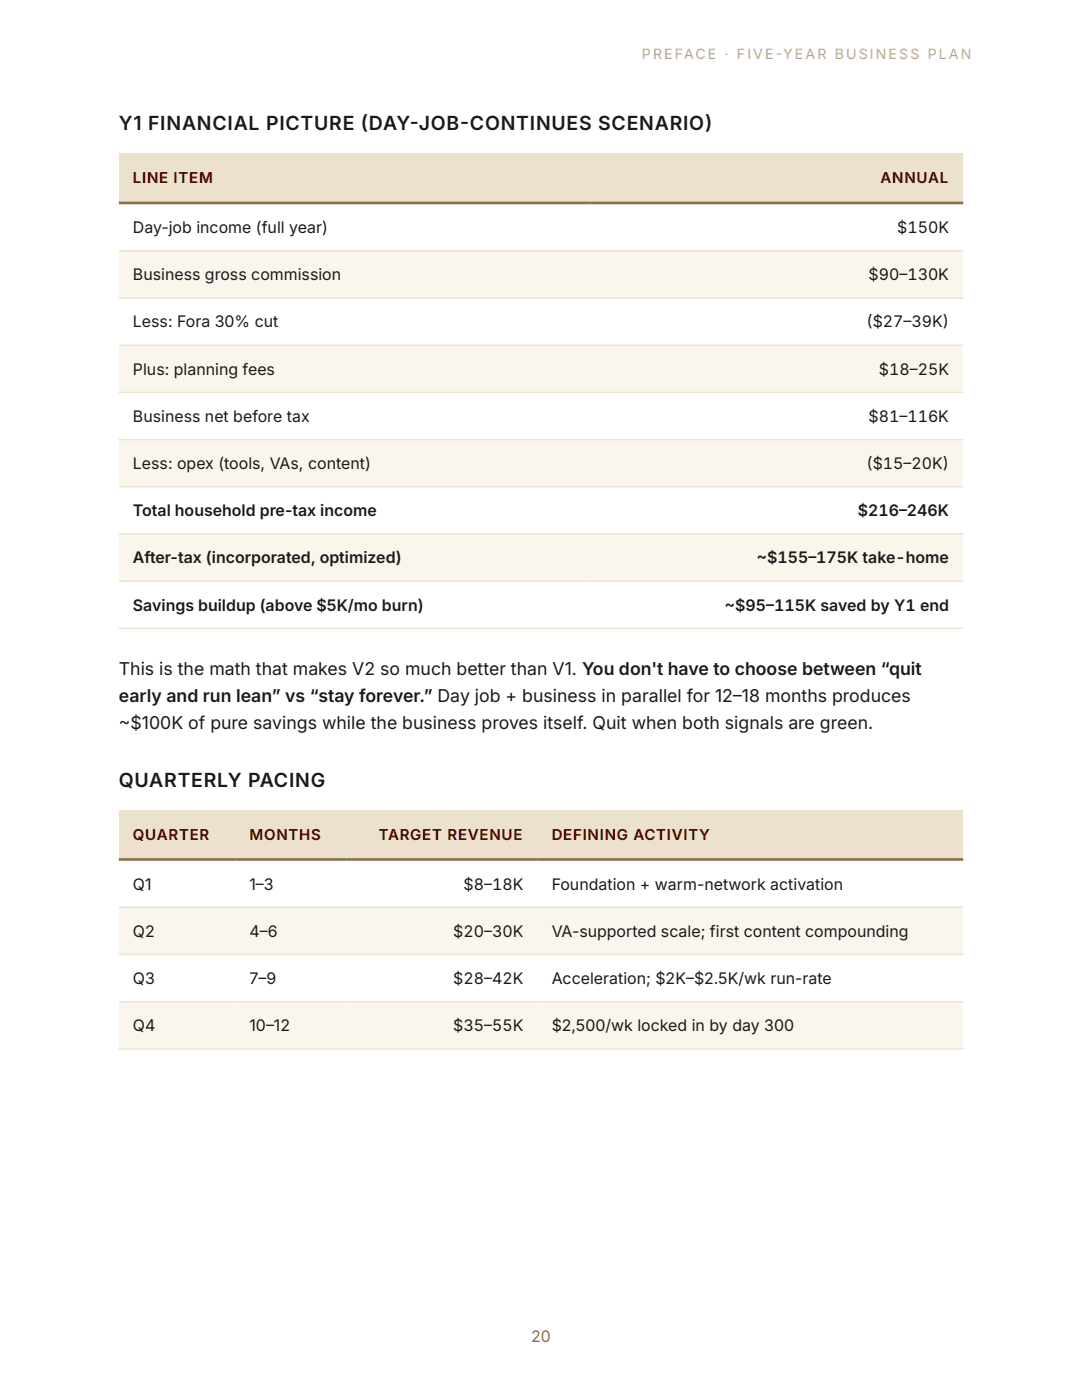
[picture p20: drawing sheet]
<svg xmlns="http://www.w3.org/2000/svg" width="216mm" height="279mm" viewBox="0 0 216 279" stroke-linecap="round" stroke-linejoin="round" font-family="sans-serif">
<defs><g id="words">
<g font-size="3.9" fill="#1a1a1a">
<text x="23.7" y="26">Y1 FINANCIAL PICTURE (DAY-JOB-CONTINUES SCENARIO)</text>
<text x="23.7" y="157">QUARTERLY PACING</text>
</g>
<g font-size="3.5" fill="#1a1a1a">
<text x="23.7" y="134.6">This is the math that makes V2 so much better than V1. You don't have to choose between “quit</text>
<text x="23.7" y="140.1">early and run lean” vs “stay forever.” Day job + business in parallel for 12–18 months produces</text>
<text x="23.7" y="145.6">~$100K of pure savings while the business proves itself. Quit when both signals are green.</text>
</g>
<g font-size="3.2" fill="#1a1a1a">
<text x="26.5" y="46.5">Day-job income (full year)</text>
<text x="179" y="46.5">$150K</text>
<text x="26.5" y="55.9">Business gross commission</text>
<text x="173.3" y="55.9">$90–130K</text>
<text x="26.5" y="65.3">Less: Fora 30% cut</text>
<text x="172.9" y="65.3">($27–39K)</text>
<text x="26.5" y="74.8">Plus: planning fees</text>
<text x="175.4" y="74.8">$18–25K</text>
<text x="26.5" y="84.2">Business net before tax</text>
<text x="173.3" y="84.2">$81–116K</text>
<text x="26.5" y="93.6">Less: opex (tools, VAs, content)</text>
<text x="172.9" y="93.6">($15–20K)</text>
<text x="26.5" y="103">Total household pre-tax income</text>
<text x="171.2" y="103">$216–246K</text>
<text x="26.5" y="112.4">After-tax (incorporated, optimized)</text>
<text x="151" y="112.4">~$155–175K take-home</text>
<text x="26.5" y="121.9">Savings buildup (above $5K/mo burn)</text>
<text x="144.7" y="121.9">~$95–115K saved by Y1 end</text>
<text x="26.5" y="177.5">Q1</text>
<text x="49.8" y="177.5">1–3</text>
<text x="92.5" y="177.5">$8–18K</text>
<text x="110.1" y="177.5">Foundation + warm-network activation</text>
<text x="26.5" y="186.9">Q2</text>
<text x="49.8" y="186.9">4–6</text>
<text x="90.4" y="186.9">$20–30K</text>
<text x="110.1" y="186.9">VA-supported scale; first content compounding</text>
<text x="26.5" y="196.4">Q3</text>
<text x="49.8" y="196.4">7–9</text>
<text x="90.4" y="196.4">$28–42K</text>
<text x="110.1" y="196.4">Acceleration; $2K–$2.5K/wk run-rate</text>
<text x="26.5" y="205.8">Q4</text>
<text x="49.8" y="205.8">10–12</text>
<text x="90.4" y="205.8">$35–55K</text>
<text x="110.1" y="205.8">$2,500/wk locked in by day 300</text>
</g>
<text font-size="3.2" fill="#8b6f47" x="106" y="267.9">20</text>
<g font-size="3" fill="#500000">
<text x="26.5" y="36.5">LINE ITEM</text>
<text x="175.7" y="36.5">ANNUAL</text>
<text x="26.5" y="167.6">QUARTER</text>
<text x="49.8" y="167.6">MONTHS</text>
<text x="75.6" y="167.6">TARGET REVENUE</text>
<text x="110.1" y="167.6">DEFINING ACTIVITY</text>
</g>
<text font-size="2.8" fill="#b8a988" x="128.1" y="11.8">PREFACE · FIVE-YEAR BUSINESS PLAN</text>
</g></defs>
<g fill="#ebe1cc">
<path d="M23.7 30.7h94.1v9.8h-94.1z"/>
<path d="M117.8 30.7h74.4v9.8h-74.4z"/>
</g>
<g fill="#faf6ed">
<path d="M23.7 50.1h94.1v9.4h-94.1z"/>
<path d="M117.8 50.1h74.4v9.4h-74.4z"/>
<path d="M23.7 68.9h94.1v9.4h-94.1z"/>
<path d="M117.8 68.9h74.4v9.4h-74.4z"/>
<path d="M23.7 87.7h94.1v9.5h-94.1z"/>
<path d="M117.8 87.7h74.4v9.5h-74.4z"/>
<path d="M23.7 106.6h94.1v9.4h-94.1z"/>
<path d="M117.8 106.6h74.4v9.4h-74.4z"/>
</g>
<path d="M23.7 50.1h168.5M23.7 59.5h168.5M23.7 68.9h168.5M23.7 78.3h168.5M23.7 87.7h168.5M23.7 97.2h168.5M23.7 106.6h168.5M23.7 116h168.5M23.7 125.4h168.5" fill="none" stroke="#ebe1cc" stroke-width=".26"/>
<path d="M23.7 40.5h168.5" fill="none" stroke="#8b6f47" stroke-width=".53"/>
<g fill="#ebe1cc">
<path d="M23.7 161.7h23.3v9.8h-23.3z"/>
<path d="M47 161.7h22.1v9.8h-22.1z"/>
<path d="M69.1 161.7h38.2v9.8h-38.2z"/>
<path d="M107.3 161.7h84.9v9.8h-84.9z"/>
</g>
<g fill="#faf6ed">
<path d="M23.7 181.1h23.3v9.4h-23.3z"/>
<path d="M47 181.1h22.1v9.4h-22.1z"/>
<path d="M69.1 181.1h38.2v9.4h-38.2z"/>
<path d="M107.3 181.1h84.9v9.4h-84.9z"/>
<path d="M23.7 199.9h23.3v9.4h-23.3z"/>
<path d="M47 199.9h22.1v9.4h-22.1z"/>
<path d="M69.1 199.9h38.2v9.4h-38.2z"/>
<path d="M107.3 199.9h84.9v9.4h-84.9z"/>
</g>
<path d="M23.7 181.1h168.5M23.7 190.5h168.5M23.7 199.9h168.5M23.7 209.3h168.5" fill="none" stroke="#ebe1cc" stroke-width=".26"/>
<path d="M23.7 171.5h168.5" fill="none" stroke="#8b6f47" stroke-width=".53"/>
<use href="#words"/>
</svg>
